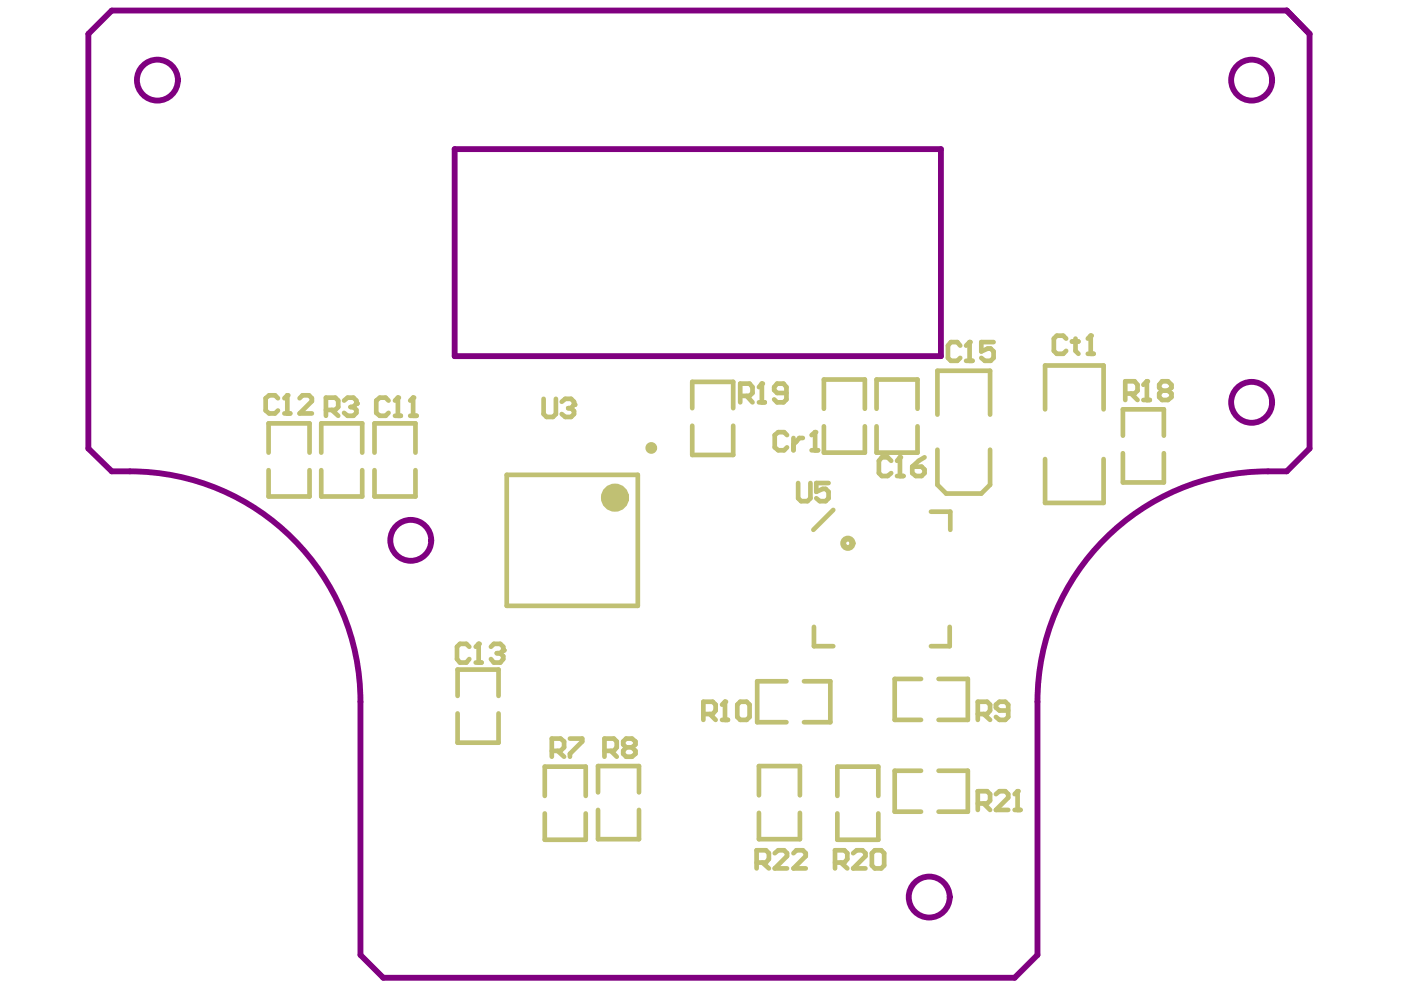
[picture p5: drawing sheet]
<svg xmlns="http://www.w3.org/2000/svg" width="297mm" height="210mm" viewBox="0 0 297 210" stroke-linecap="round" stroke-linejoin="round" font-family="sans-serif">
<g fill="none" stroke="#800080" stroke-width="1.2">
<path d="M18.7 7.2l5-5h249.1l4.9 5v87.9l-4.9 4.8a50.7 50.7 0 0 0-28.6 6.7 48.8 48.8 0 0 0-24.2 42.2v53.7l-4.9 4.8h-133.8l-4.9-4.8v-53.7a48.9 48.9 0 0 0-48.9-48.9h-3.8l-5-4.8zM96.4 31.6h103.1v43.9h-103.1z"/>
<circle cx="33.4" cy="17" r="4.3"/>
<circle cx="265.4" cy="17" r="4.3"/>
<circle cx="265.4" cy="85.3" r="4.3"/>
<circle cx="87.1" cy="114.6" r="4.3"/>
<circle cx="197" cy="190.2" r="4.3"/>
</g>
<g fill="none" stroke="#c0c073" stroke-width=".99">
<path d="M56.9 96v-6.2h8.7v6.2M56.9 99.7v5.6h8.7v-5.6M68.1 96v-6.2h8.7v6.2M68.1 99.7v5.6h8.7v-5.6M79.4 96v-6.2h8.7v6.2M79.4 99.7v5.6h8.7v-5.6M146.8 86.5v-5.5h8.7v5.5M146.8 90.3v6.2h8.7v-6.2M174.7 86.7v-6.2h8.7v6.2M174.7 90.4v5.6h8.7v-5.6M185.8 86.7v-6.2h8.7v6.2M185.8 90.4v5.6h8.7v-5.6"/>
<path d="M198.7 95.3v7.5l1.9 1.8h7.5l1.8-1.8v-7.5M198.7 87.9v-9.3h11.2v9.3M221.6 86.8v-9.3h12.4v9.3M221.6 97.3v9.3h12.4v-9.3M238.1 92.4v-5.6h8.7v5.6M238.1 96.1v6.2h8.7v-6.2M238.6 83.4h2l.6-.6v-1.2l-.6-.8h-2v4M239.8 83.4l1.4 1.4M242.4 84.8h1.4M243.2 80.8v4M107.4 100.7h27.8v27.8h-27.8zM176.7 108.1l-4.3 4.2"/>
<path d="M197.4 108.5h4.1v3.8M172.6 132.9v4.1h4.1M201.4 132.9v4.1h-4M97 147.5v-5.5h8.7v5.5M97 151.3v6.2h8.7v-6.2M128.2 159.2h1.9l.7-.7v-1.3l-.7-.6h-1.9v3.8M129.5 159.2l1.3 1.2M132.7 158.5l-.6-.7v-.6l.6-.6h1.3l.7 .6v.6l-.7 .7M132.7 158.5l-.6 .7v.6l.6 .6h1.3l.7-.6v-.6l-.7-.7M132.7 158.5h1.3M166.7 144.4h-6.2v8.7h6.2M170.5 144.4h5.5v8.7h-5.5"/>
<path d="M195.3 144h-5.6v8.6h5.6M199 144h6.2v8.6h-6.2M207.3 151.4h2l.6-.8v-1.2l-.6-.6h-2v3.8M208.6 151.4l1.3 1.2M213.8 150.6h-1.9l-.7-.6v-.6l.7-.6h1.2l.7 .6v2.6l-.7 .6h-1.2l-.7-.6M115.5 168.7v-6.2h8.7v6.2M115.5 172.5v5.5h8.7v-5.5M126.8 168v-5.6h8.7v5.6M126.8 171.7v6.2h8.7v-6.2M160.9 168.6v-6.2h8.7v6.2M160.9 172.3v5.6h8.7v-5.6M177.5 168.7v-6.2h8.7v6.2"/>
<path d="M177.5 172.5v5.5h8.7v-5.5M195.3 163.4h-5.6v8.7h5.6M199 163.4h6.2v8.7h-6.2"/>
</g>
<circle cx="243.2" cy="80.8" r=".5" fill="#c0c073"/>
<path d="M203.6 73.3l-.6-.8h-1.4l-.6 .8v2.6l.6 .6h1.4l.6-.6M204.8 76.5h1.4M205.6 72.5v4M243.2 80.8l-.8 .8M246.4 82.8l-.6-.6v-.6l.6-.8h1.2l.8 .8v.6l-.8 .6M246.4 82.8l-.6 .6v.8l.6 .6h1.2l.8-.6v-.8l-.8-.6M246.4 82.8h1.2" fill="none" stroke="#c0c073" stroke-width=".99"/>
<circle cx="205.6" cy="72.5" r=".5" fill="#c0c073"/>
<g fill="none" stroke="#c0c073" stroke-width=".99">
<path d="M205.6 72.5l-.8 .8M210.7 72.5h-2.6v2l1.3-.6h.6l.7 .6v1.4l-.7 .6h-1.2l-.7-.6M166.9 92.2l-.7-.6h-1.2l-.7 .6v2.7l.7 .6h1.2l.7-.6M168.2 92.9v2.6M170.2 92.9h-.7l-1.3 1.3M172.1 95.5h1.3M172.8 91.6v3.9M169.2 102.4v3.2l.6 .7h1.4l.6-.7v-3.2M175.7 102.4h-2.6v1.9l1.3-.6h.7l.6 .6v1.3l-.6 .7h-1.3l-.7-.7M160.4 182.9h2l.6-.8v-1.2l-.6-.6h-2v3.8M161.7 182.9l1.3 1.2M164.3 180.9l.7-.6h1.2l.7 .6v.6l-2.6 2.6h2.6"/>
<path d="M168.2 180.9l.7-.6h1.3l.6 .6v.6l-2.6 2.6h2.6M177 182.9h2l.6-.8v-1.2l-.6-.6h-2v3.8M178.3 182.9l1.3 1.2M180.9 180.9l.7-.6h1.3l.6 .6v.6l-2.6 2.6h2.6M184.9 180.9l.6-.6h1.3l.7 .6v2.6l-.7 .6h-1.3l-.6-.6z"/>
</g>
<circle cx="172.8" cy="91.6" r=".5" fill="#c0c073"/>
<path d="M156.9 83.9h2l.6-.6v-1.2l-.6-.8h-2v4M158.3 83.9l1.2 1.4M160.9 85.3h1.3M161.5 81.3v4M172.8 91.6l-.7 .6" fill="none" stroke="#c0c073" stroke-width=".99"/>
<circle cx="161.5" cy="81.3" r=".5" fill="#c0c073"/>
<path d="M82.4 84.9l-.6-.6h-1.3l-.7 .6v2.6l.7 .7h1.3l.6-.7M83.7 88.2h1.3M84.4 84.3v3.9M161.5 81.3l-.6 .8M166.7 83.3h-1.9l-.7-.6v-.6l.7-.8h1.3l.6 .8v2.6l-.6 .6h-1.3l-.7-.6" fill="none" stroke="#c0c073" stroke-width=".99"/>
<circle cx="84.4" cy="84.3" r=".5" fill="#c0c073"/>
<path d="M84.4 84.3l-.7 .6M87 88.2h1.3M87.6 84.3v3.9" fill="none" stroke="#c0c073" stroke-width=".99"/>
<circle cx="87.6" cy="84.3" r=".5" fill="#c0c073"/>
<path d="M58.9 84.4l-.6-.6h-1.2l-.8 .6v2.6l.8 .7h1.2l.6-.7M60.3 87.7h1.2M60.9 83.8v3.9M87.6 84.3l-.6 .6" fill="none" stroke="#c0c073" stroke-width=".99"/>
<circle cx="60.9" cy="83.8" r=".5" fill="#c0c073"/>
<path d="M60.9 83.8l-.6 .6M63.5 84.4l.6-.6h1.4l.6 .6v.7l-2.6 2.6h2.6M207.3 170.4h2l.6-.7v-1.3l-.6-.6h-2v3.9M208.6 170.4l1.3 1.3M211.2 168.4l.7-.6h1.2l.7 .6v.7l-2.6 2.6h2.6M215.1 171.7h1.3M215.7 167.8v3.9" fill="none" stroke="#c0c073" stroke-width=".99"/>
<circle cx="215.7" cy="167.8" r=".5" fill="#c0c073"/>
<path d="M115.3 84.6v3.2l.6 .6h1.3l.7-.6v-3.2M119.1 85.2l.7-.6h1.3l.6 .6v.6M117 159.2h1.9l.7-.7v-1.3l-.7-.6h-1.9v3.8M118.2 159.2l1.4 1.2M120.8 156.6h2.6v.6l-2.6 2.6v.6M215.7 167.8l-.6 .6" fill="none" stroke="#c0c073" stroke-width=".99"/>
<circle cx="121.7" cy="85.8" r=".5" fill="#c0c073"/>
<path d="M120.5 86.5h.6M121.1 86.5l.6 .7v.6l-.6 .6h-1.3l-.7-.6M121.7 85.8l-.6 .7M99.5 137.1l-.6-.6h-1.4l-.6 .6v2.6l.6 .8h1.4l.6-.8M101.5 136.5v4M100.9 140.5h1.2" fill="none" stroke="#c0c073" stroke-width=".99"/>
<circle cx="101.5" cy="136.5" r=".5" fill="#c0c073"/>
<path d="M101.5 136.5l-.6 .6M104.1 137.1l.6-.6h1.4l.6 .6v.8" fill="none" stroke="#c0c073" stroke-width=".99"/>
<circle cx="106.7" cy="137.9" r=".5" fill="#c0c073"/>
<path d="M226 71.8l-.6-.6h-1.3l-.7 .6v2.6l.7 .6h1.3l.6-.6M227.3 72.4h1.3M228 71.8v2.6l.6 .6M230.6 75h1.3M231.3 71.2v3.8M105.3 138.5h.8M106.1 138.5l.6 .6v.6l-.6 .8h-1.4l-.6-.8M106.7 137.9l-.6 .6" fill="none" stroke="#c0c073" stroke-width=".99"/>
<circle cx="231.3" cy="71.2" r=".5" fill="#c0c073"/>
<path d="M231.3 71.2l-.7 .6M69.1 86.9h2l.6-.6v-1.4l-.6-.6h-2v3.9M70.3 86.9l1.4 1.3M72.9 84.9l.8-.6h1.2l.7 .6v.7" fill="none" stroke="#c0c073" stroke-width=".99"/>
<circle cx="75.6" cy="85.6" r=".5" fill="#c0c073"/>
<path d="M74.3 86.3h.6M74.9 86.3l.7 .6v.6l-.7 .7h-1.2l-.8-.7M75.6 85.6l-.7 .7M149.1 151.4h2l.6-.8v-1.2l-.6-.6h-2v3.8M150.5 151.4l1.2 1.2M153.1 152.6h1.2M153.7 148.8v3.8" fill="none" stroke="#c0c073" stroke-width=".99"/>
<circle cx="153.7" cy="148.8" r=".5" fill="#c0c073"/>
<path d="M188.9 97.7l-.7-.7h-1.2l-.7 .7v2.6l.7 .6h1.2l.7-.6M190.8 97v3.9M190.2 100.9h1.4M153.7 148.8l-.6 .6M156.3 149.4l.6-.6h1.4l.6 .6v2.6l-.6 .6h-1.4l-.6-.6z" fill="none" stroke="#c0c073" stroke-width=".99"/>
<circle cx="190.8" cy="97" r=".5" fill="#c0c073"/>
<path d="M190.8 97l-.6 .7M193.4 98.9h2l.6 .7v.7l-.6 .6h-1.2l-.8-.6zM196 97l-1.2 .7-1.4 1.2" fill="none" stroke="#c0c073" stroke-width=".99"/>
<g fill="none" stroke="#c0c073" stroke-width="1.2">
<circle cx="138.1" cy="95" r=".62"/>
<circle cx="179.8" cy="115.2" r=".99"/>
</g>
<circle cx="130.4" cy="105.5" r="1.49" fill="none" stroke="#c0c073" stroke-width="3"/>
</svg>
